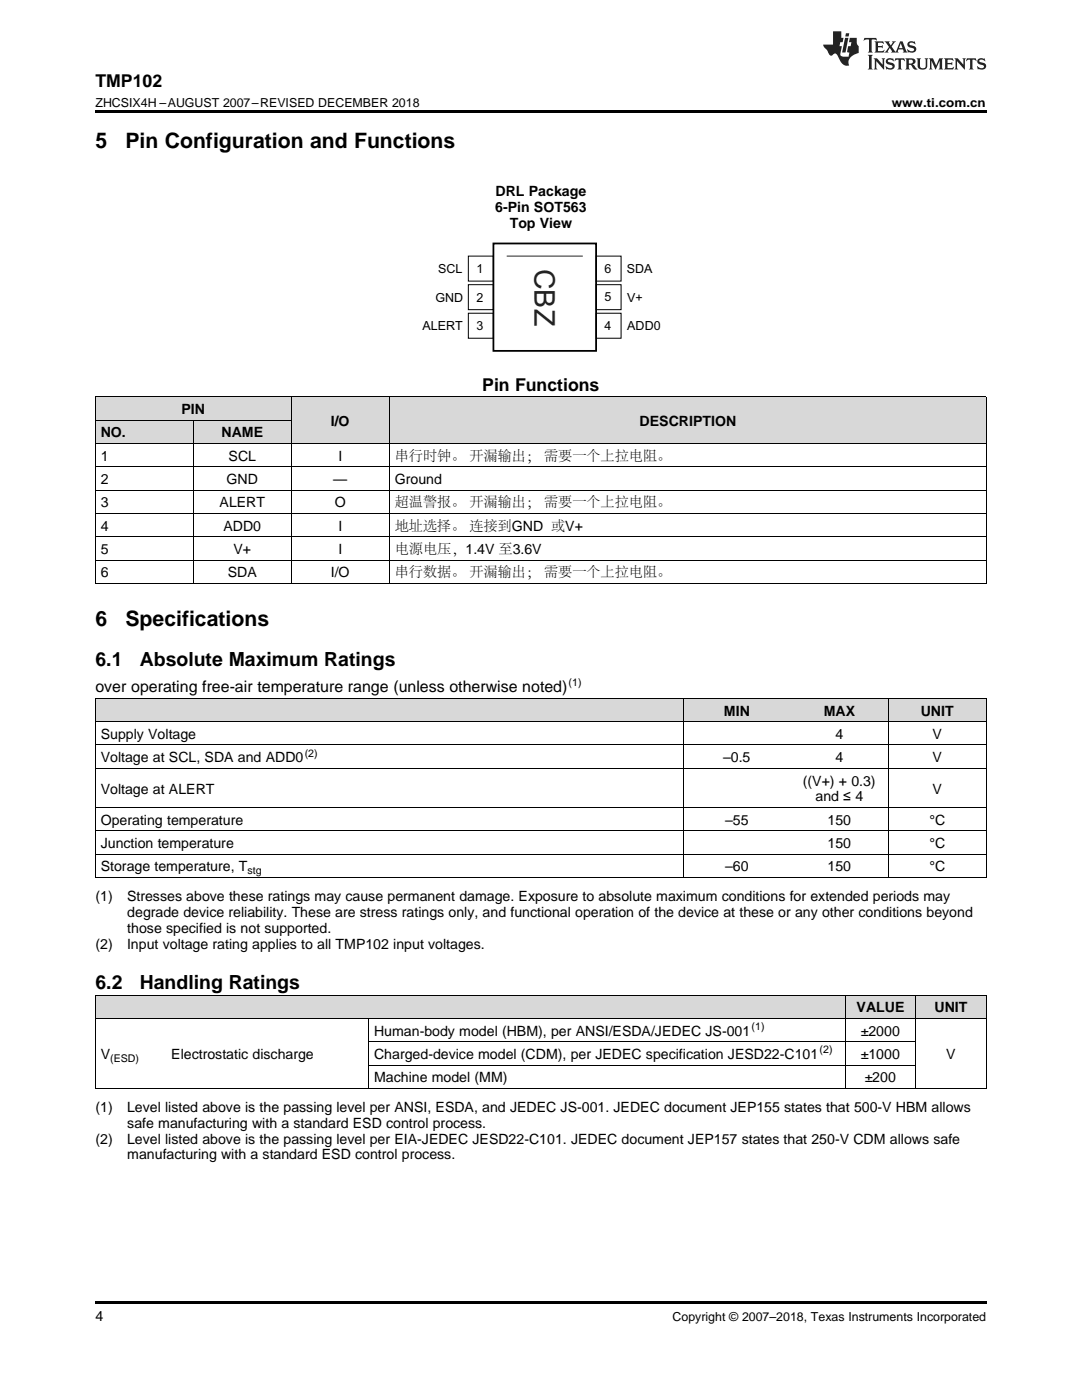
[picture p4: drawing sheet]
<svg xmlns="http://www.w3.org/2000/svg" width="216mm" height="279mm" viewBox="0 0 216 279" stroke-linecap="round" stroke-linejoin="round" font-family="sans-serif">
<defs><g id="words">
<text font-size="5.7" fill="#231f20" x="106.7" y="53.7" transform="rotate(90 106.7 53.7)">CBZ</text>
<g font-size="4.2">
<text x="19" y="29.6">5</text>
<text x="25" y="29.6">Pin Configuration and Functions</text>
<text x="19" y="124.9">6</text>
<text x="25" y="124.9">Specifications</text>
</g>
<g font-size="3.9">
<text x="19" y="133">6.1</text>
<text x="27.9" y="133">Absolute Maximum Ratings</text>
<text x="19" y="197.4">6.2</text>
<text x="27.9" y="197.4">Handling Ratings</text>
</g>
<g font-size="3.5">
<text x="19" y="17.3">TMP102</text>
<text x="96.2" y="78">Pin Functions</text>
</g>
<text font-size="3.2" x="19" y="138.1">over operating free-air temperature range (unless otherwise noted)</text>
<g font-size="2.8">
<text x="98.9" y="39.2">DRL Package</text>
<text x="98.8" y="42.3">6-Pin SOT563</text>
<text x="101.7" y="45.5">Top View</text>
<text x="36.2" y="82.6">PIN</text>
<text x="20.1" y="87.3">NO.</text>
<text x="44.2" y="87.3">NAME</text>
<text x="66" y="84.9">I/O</text>
<text x="127.6" y="84.9">DESCRIPTION</text>
<text x="20.1" y="91.9">1</text>
<text x="45.6" y="91.9">SCL</text>
<text x="67.5" y="91.9">I</text>
<text x="78.8" y="91.9">串行时钟。 开漏输出； 需要一个上拉电阻。</text>
<text x="20.1" y="96.6">2</text>
<text x="20.1" y="101.2">3</text>
<text x="43.8" y="101.2">ALERT</text>
<text x="45.2" y="96.6">GND</text>
<text x="66.5" y="96.6">—</text>
<text x="66.8" y="101.2">O</text>
<text x="78.8" y="96.6">Ground</text>
<text x="78.8" y="101.2">超温警报。 开漏输出； 需要一个上拉电阻。</text>
<text x="20.1" y="105.9">4</text>
<text x="44.6" y="105.9">ADD0</text>
<text x="67.5" y="105.9">I</text>
<text x="78.8" y="105.9">地址选择。 连接到GND 或V+</text>
<text x="20.1" y="110.6">5</text>
<text x="46.6" y="110.6">V+</text>
<text x="67.5" y="110.6">I</text>
<text x="78.8" y="110.6">电源电压，1.4V 至3.6V</text>
<text x="20.1" y="115.2">6</text>
<text x="45.4" y="115.2">SDA</text>
<text x="66" y="115.2">I/O</text>
<text x="78.8" y="115.2">串行数据。 开漏输出； 需要一个上拉电阻。</text>
<text x="144.5" y="142.8">MIN</text>
<text x="164.4" y="142.8">MAX</text>
<text x="183.7" y="142.8">UNIT</text>
<text x="20.1" y="147.5">Supply Voltage</text>
<text x="166.7" y="147.5">4</text>
<text x="186.1" y="147.5">V</text>
<text x="20.1" y="152.1">Voltage at SCL, SDA and ADD0</text>
<text x="144.3" y="152.1">–0.5</text>
<text x="166.7" y="152.1">4</text>
<text x="186.1" y="152.1">V</text>
<text x="20.1" y="158.4">Voltage at ALERT</text>
<text x="160.2" y="156.8">((V+) + 0.3)</text>
<text x="162.7" y="159.9">and ≤ 4</text>
<text x="186.1" y="158.4">V</text>
<text x="20.1" y="164.6">Operating temperature</text>
<text x="144.7" y="164.6">–55</text>
<text x="165.1" y="164.6">150</text>
<text x="185.5" y="164.6">°C</text>
<text x="20.1" y="169.3">Junction temperature</text>
<text x="20.1" y="173.9">Storage temperature, T</text>
<text x="144.7" y="173.9">–60</text>
<text x="165.1" y="169.3">150</text>
<text x="165.1" y="173.9">150</text>
<text x="185.5" y="169.3">°C</text>
<text x="185.5" y="173.9">°C</text>
<text x="19" y="179.8">(1)</text>
<text x="25.4" y="179.8">Stresses above these ratings may cause permanent damage. Exposure to absolute maximum conditions for extended periods may</text>
<text x="25.4" y="183">degrade device reliability. These are stress ratings only, and functional operation of the device at these or any other conditions beyond</text>
<text x="19" y="189.3">(2)</text>
<text x="25.4" y="189.3">Input voltage rating applies to all TMP102 input voltages.</text>
<text x="25.4" y="186.1">those specified is not supported.</text>
<text x="170.9" y="202">VALUE</text>
<text x="186.5" y="202">UNIT</text>
<text x="74.6" y="206.7">Human-body model (HBM), per ANSI/ESDA/JEDEC JS-001</text>
<text x="171.8" y="206.7">±2000</text>
<text x="20.1" y="211.3">V</text>
<text x="34.2" y="211.3">Electrostatic discharge</text>
<text x="74.6" y="211.3">Charged-device model (CDM), per JEDEC specification JESD22-C101</text>
<text x="171.8" y="211.3">±1000</text>
<text x="188.8" y="211.3">V</text>
<text x="19" y="221.9">(1)</text>
<text x="25.4" y="221.9">Level listed above is the passing level per ANSI, ESDA, and JEDEC JS-001. JEDEC document JEP155 states that 500-V HBM allows</text>
<text x="74.6" y="216">Machine model (MM)</text>
<text x="172.5" y="216">±200</text>
<text x="25.4" y="225">safe manufacturing with a standard ESD control process.</text>
<text x="19" y="228.2">(2)</text>
<text x="25.4" y="228.2">Level listed above is the passing level per EIA-JEDEC JESD22-C101. JEDEC document JEP157 states that 250-V CDM allows safe</text>
<text x="25.4" y="231.4">manufacturing with a standard ESD control process.</text>
<text x="19" y="263.6">4</text>
</g>
<g font-size="2.5">
<text x="19" y="21.4">ZHCSIX4H –AUGUST 2007–REVISED DECEMBER 2018</text>
<text x="177.9" y="21.4">www.ti.com.cn</text>
<text x="87.5" y="54.5">SCL</text>
<text x="95.1" y="54.5">1</text>
<text x="120.6" y="54.5">6</text>
<text x="125.1" y="54.5">SDA</text>
<text x="84.3" y="65.9">ALERT</text>
<text x="86.9" y="60.2">GND</text>
<text x="95.1" y="60.2">2</text>
<text x="95.1" y="65.9">3</text>
<text x="120.6" y="60.1">5</text>
<text x="120.6" y="65.9">4</text>
<text x="125.2" y="60.2">V+</text>
<text x="125.2" y="65.9">ADD0</text>
<text x="134.2" y="263.6">Copyright © 2007–2018, Texas Instruments Incorporated</text>
</g>
<g font-size="2.1">
<text x="113.5" y="136.9">(1)</text>
<text x="60.8" y="151">(2)</text>
<text x="49.4" y="174.5">stg</text>
<text x="150" y="205.6">(1)</text>
<text x="22" y="211.9">(ESD)</text>
<text x="163.5" y="210.2">(2)</text>
</g>
</g></defs>
<g fill="#d8d8d8">
<path d="M19 198.6h14.1v4.7h-14.1z"/>
<path d="M33.1 198.6h40.5v4.7h-40.5z"/>
<path d="M73.6 198.6h95.1v4.7h-95.1z"/>
<path d="M168.7 198.6h14v4.7h-14z"/>
<path d="M182.7 198.6h14.1v4.7h-14.1z"/>
<path d="M19 139.4h24.9v4.7h-24.9z"/>
<path d="M43.9 139.4h92.5v4.7h-92.5z"/>
<path d="M136.4 139.4h21.3v4.7h-21.3z"/>
<path d="M157.7 139.4h19.6v4.7h-19.6z"/>
<path d="M177.3 139.4h19.5v4.7h-19.5z"/>
<path d="M58.1 79.2h19.6v9.3h-19.6z"/>
<path d="M77.7 79.2h119.1v9.3h-119.1z"/>
<path d="M19 83.9h19.6v4.6h-19.6z"/>
<path d="M38.6 83.9h19.5v4.6h-19.5z"/>
<path d="M19 79.2h19.6v4.7h-19.6z"/>
<path d="M38.6 79.2h19.5v4.7h-19.5z"/>
</g>
<path d="M19 22h177.8v.5h-177.8zM19 116.5h.2zM58 116.5h.1zM77.6 116.5h.1zM196.7 116.5h.1zM19 217.2l.2 .1zM73.5 217.2l.1 .1zM168.6 217.2l.1 .1zM182.6 217.2l.1 .1zM196.7 217.2l.1 .1zM19 259.7h177.8v.5h-177.8z" fill="#000"/>
<g fill="none" stroke="#000" stroke-width=".2">
<path d="M93.5 51.1h4.9v5h-4.9zM93.5 56.8h4.9v5h-4.9zM118.9 51.1h5v5h-5zM118.9 56.8h5v5h-5zM19 79.2h177.8M19.1 79.2v37.3M58.1 79.2v37.3M77.7 79.2v37.3M93.5 62.5h4.9v5h-4.9zM118.9 62.5h5v5h-5zM196.8 79.2v37.3M19 97.8h177.8"/>
<path d="M19 93.2h177.8M19 88.5h177.8M19 83.8h39.1M38.5 83.9v32.6M19 116.4h177.8M19 111.8h177.8M19 107.1h177.8M19 102.5h177.8M19 139.4h177.8M19.1 139.4v35.8M136.3 139.4v35.8M177.2 139.4v35.8"/>
<path d="M196.8 139.4v35.8M19 153.3h177.8M19 148.7h177.8M19 144h177.8M19 175.1h177.8M19 170.5h177.8M19 165.8h177.8M19 161.2h177.8M19 198.6h177.8M19.1 198.6v18.7M168.6 198.6v18.7M182.7 198.6v18.7"/>
<path d="M196.8 198.6v18.7M19 217.2h177.8M19 203.3h177.8M73.5 203.3v14M73.6 212.6h109.1M73.6 207.9h109.1"/>
</g>
<path d="M98.5 48.6h20.4v21.4h-20.4z" fill="none" stroke="#000" stroke-width=".36"/>
<path d="M101.1 51.1h15.2" fill="none" stroke="#231f20" stroke-width=".2"/>
<g fill="#231f20">
<path d="M172.5 7.6l-.1 .5 .4-.2h.6v.1v2.1l-.2 .4h.9l-.2-.4v-2.1l.1-.1h.5l.5 .2-.2-.5zM174.5 8.3l.2 .3v1.5l-.2 .4h1.8l.2-.6a1.04 1.04 0 0 1-1.3 .2v-.7h.6l.3 .2v-.6l-.3 .2h-.6v-.6l.8-.1 .4 .3-.2-.5zM176.5 8.3l.9 1.1-.9 1.1h.8l-.2-.2 .4-.7 .5 .7-.2 .2h1.5l-.2-.2 .2-.4h.9l.1 .4-.2 .2h1l-.3-.3-.7-1.9h-.5l-.9 2-.8-1 .9-1h-.8l.1 .3-.4 .5-.3-.6 .1-.2zM179.7 8.6l.4 1h-.7zM181.3 8.4a.63 .63 0 0 0-.2 .7 .63 .63 0 0 0 .6 .4l.6 .2 .1 .2a.75 .75 0 0 1-.7 .4 .75 .75 0 0 1-.6-.5l.1 .7 .1-.1a1.11 1.11 0 0 0 1.5-.6 1.13 1.13 0 0 0-1.2-.8l-.1-.4a1.04 1.04 0 0 1 1.2 .2l-.2-.5-.2 .1-.4-.2zM173.2 10.9l.2 .4v2.2l-.2 .4h1l-.3-.4v-2.2l.3-.4zM174.3 11.6l.3 .4v1.5l-.3 .4h.8l-.2-.4v-1.3l1.5 1.7v-1.9l.2-.4h-.7l.2 .4v.9l-1.1-1.3zM177 11.8a.62 .62 0 0 0-.2 .7 .62 .62 0 0 0 .6 .4l.6 .1 .1 .3a.76 .76 0 0 1-.7 .3 .76 .76 0 0 1-.7-.4l.2 .7 .1-.1a1.11 1.11 0 0 0 1.5-.6 1.13 1.13 0 0 0-1.2-.8l-.1-.4a1.04 1.04 0 0 1 1.2 .2l-.2-.6-.2 .1-.5-.1zM178.7 11.6l-.2 .6a.61 .61 0 0 1 .8-.3v1.6l-.2 .4h.9l-.2-.4v-1.6a.63 .63 0 0 1 .7 .3l-.1-.6zM180.6 11.6l.3 .4v1.5l-.3 .4h1l-.2-.2-.1-.8 .6 .2a.76 .76 0 0 0 1.2 .7l-1-1a.58 .58 0 0 0 .6-.5 .58 .58 0 0 0-.5-.6zM181.4 11.9h.1a.45 .45 0 0 1 .5 .1 .45 .45 0 0 1 .1 .5l-.8 .2zM182.9 11.6l.2 .2a2.17 2.17 0 0 0 .3 1.9 .99 .99 0 0 0 1.6-.6v-1.1l.2-.4h-.7l.2 .2a1.92 1.92 0 0 1-.2 1.8 .6 .6 0 0 1-.9-.5v-1.1l.2-.4zM185.4 11.6l.2 .4v1.5l-.2 .4h.7l-.2-.4v-1.4l.8 1.8 .8-1.8v1.4l-.2 .4h.9l-.2-.4v-1.5l.2-.4h-.8l-.6 1.5-.6-1.5zM188.4 11.6l.2 .4v1.5l-.2 .4h1.8l.1-.6a1.04 1.04 0 0 1-1.2 .1v-.6h.5l.4 .2v-.6l-.4 .2h-.5v-.7h.8l.3 .3-.1-.6zM190.5 11.6l.2 .4v1.5l-.2 .4h.7l-.2-.4v-1.3l1.5 1.7v-1.9l.2-.4h-.7l.2 .4v.9l-1.1-1.3zM192.9 11.6l-.1 .6a.61 .61 0 0 1 .7-.3l.1 1.6-.3 .4h1l-.3-.4 .1-1.6a.63 .63 0 0 1 .7 .3l-.1-.6zM195.2 11.8a.62 .62 0 0 0-.2 .7 .62 .62 0 0 0 .6 .4l.6 .1 .1 .3a.76 .76 0 0 1-.7 .3 .76 .76 0 0 1-.6-.4l.1 .7 .1-.1a1.11 1.11 0 0 0 1.6-.6 1.13 1.13 0 0 0-1.3-.8l-.1-.4a1.04 1.04 0 0 1 1.2 .2l-.1-.6-.2 .1-.5-.1z"/>
<path d="M166.2 6.3v2.6h-1.9v.4l.8 .9a.91 .91 0 0 0 1 .8 .56 .56 0 0 1 .5-.3 .56 .56 0 0 1 .5 .3l.4 .8a1.53 1.53 0 0 0 1.9 1.2 1.54 1.54 0 0 1 1-2.1l.9-.3v-1.4a1.52 1.52 0 0 1-.4-1.6h-1.3l-.2 .8h.5l-.2 .8h-.5l-.1 1v.2l.4 .1-.2 .8a1.93 1.93 0 0 1-1.6-.3l.3-1.8h-.5l.2-.8h.4l.2-.8h-.4v-1.3zM168.6 7.6l-.6 2.9h.7l.6-2.9zM168.8 6.6l-.1 .7h.6l.2-.7z"/>
</g>
<use href="#words"/>
</svg>
